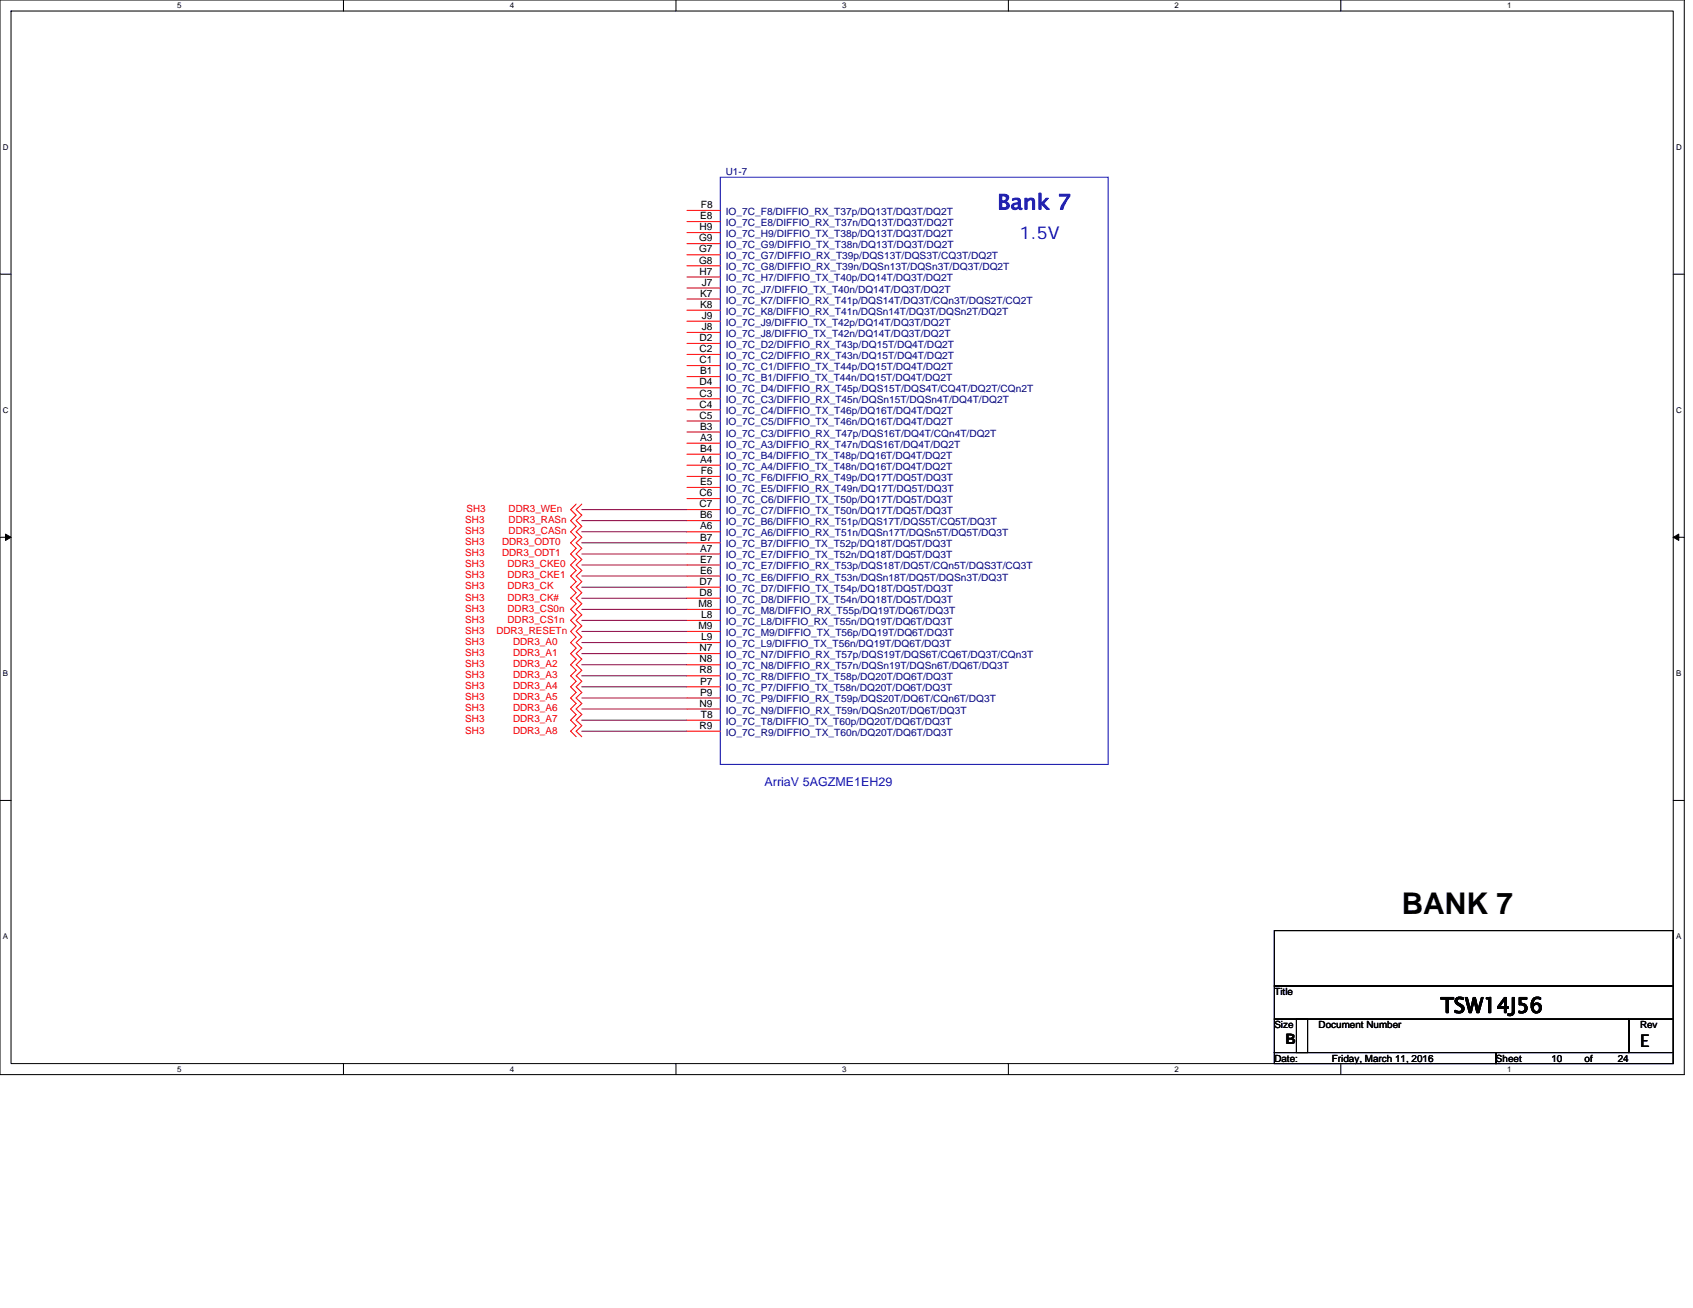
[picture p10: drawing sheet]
<svg xmlns="http://www.w3.org/2000/svg" width="279mm" height="216mm" viewBox="0 0 279 216" stroke-linecap="round" stroke-linejoin="round" font-family="sans-serif">
<defs><g id="words">
<text font-size="4.9" x="231.3" y="150.9">BANK 7</text>
<text font-size="3.5" fill="#00f" x="164.6" y="34.6">Bank 7</text>
<text font-size="3.5" x="237.7" y="167.2">TSW14J56</text>
<text font-size="2.9" fill="#00f" x="168.2" y="39.5">1.5V</text>
<text font-size="2.9" x="270.7" y="172.8">E</text>
<text font-size="2.4" x="212.1" y="172.3">B</text>
<text font-size="2" fill="#00f" x="126.2" y="129.8">ArriaV 5AGZME1EH29</text>
<g font-size="1.7">
<text x="115.7" y="34.4">F8</text>
<text x="115.4" y="41.7">G7</text>
<text x="115.4" y="39.8">G9</text>
<text x="115.5" y="38">H9</text>
<text x="115.5" y="36.2">E8</text>
<text x="115.4" y="43.5">G8</text>
<text x="115.5" y="45.3">H7</text>
<text x="115.8" y="47.2">J7</text>
<text x="115.5" y="50.8">K8</text>
<text x="115.5" y="49">K7</text>
<text x="115.8" y="52.6">J9</text>
<text x="115.5" y="58.1">C2</text>
<text x="115.5" y="56.3">D2</text>
<text x="115.5" y="60">C1</text>
<text x="115.8" y="54.5">J8</text>
<text x="115.5" y="63.6">D4</text>
<text x="115.5" y="65.4">C3</text>
<text x="115.5" y="61.8">B1</text>
<text x="115.5" y="69.1">C5</text>
<text x="115.5" y="67.3">C4</text>
<text x="115.5" y="70.9">B3</text>
<text x="115.5" y="72.8">A3</text>
<text x="115.5" y="74.6">B4</text>
<text x="115.5" y="76.4">A4</text>
<text x="115.5" y="83.7">C7</text>
<text x="115.5" y="81.9">C6</text>
<text x="115.5" y="80.1">E5</text>
<text x="115.7" y="78.3">F6</text>
<text x="115.5" y="85.6">B6</text>
<text x="115.5" y="89.2">B7</text>
<text x="115.5" y="87.4">A6</text>
<text x="115.5" y="92.9">E7</text>
<text x="115.5" y="91.1">A7</text>
<text x="115.5" y="94.7">E6</text>
<text x="115.3" y="100.2">M8</text>
<text x="115.5" y="96.5">D7</text>
<text x="115.5" y="98.4">D8</text>
<text x="115.3" y="103.8">M9</text>
<text x="115.5" y="107.5">N7</text>
<text x="115.7" y="102">L8</text>
<text x="115.7" y="105.7">L9</text>
<text x="115.5" y="111.2">R8</text>
<text x="115.5" y="109.3">N8</text>
<text x="115.5" y="113">P7</text>
<text x="115.5" y="116.6">N9</text>
<text x="115.5" y="114.8">P9</text>
<text x="115.7" y="118.5">T8</text>
<text x="115.5" y="120.3">R9</text>
</g>
<g font-size="1.7" fill="#000080">
<text x="119.8" y="35.5">IO_7C_F8/DIFFIO_RX_T37p/DQ13T/DQ3T/DQ2T</text>
<text x="119.8" y="37.3">IO_7C_E8/DIFFIO_RX_T37n/DQ13T/DQ3T/DQ2T</text>
<text x="119.8" y="39.1">IO_7C_H9/DIFFIO_TX_T38p/DQ13T/DQ3T/DQ2T</text>
<text x="119.8" y="41">IO_7C_G9/DIFFIO_TX_T38n/DQ13T/DQ3T/DQ2T</text>
<text x="119.8" y="42.8">IO_7C_G7/DIFFIO_RX_T39p/DQS13T/DQS3T/CQ3T/DQ2T</text>
<text x="119.8" y="44.6">IO_7C_G8/DIFFIO_RX_T39n/DQSn13T/DQSn3T/DQ3T/DQ2T</text>
<text x="119.8" y="46.5">IO_7C_H7/DIFFIO_TX_T40p/DQ14T/DQ3T/DQ2T</text>
<text x="119.8" y="53.8">IO_7C_J9/DIFFIO_TX_T42p/DQ14T/DQ3T/DQ2T</text>
<text x="119.8" y="48.3">IO_7C_J7/DIFFIO_TX_T40n/DQ14T/DQ3T/DQ2T</text>
<text x="119.8" y="51.9">IO_7C_K8/DIFFIO_RX_T41n/DQSn14T/DQ3T/DQSn2T/DQ2T</text>
<text x="119.8" y="50.1">IO_7C_K7/DIFFIO_RX_T41p/DQS14T/DQ3T/CQn3T/DQS2T/CQ2T</text>
<text x="119.8" y="55.6">IO_7C_J8/DIFFIO_TX_T42n/DQ14T/DQ3T/DQ2T</text>
<text x="119.8" y="59.2">IO_7C_C2/DIFFIO_RX_T43n/DQ15T/DQ4T/DQ2T</text>
<text x="119.8" y="57.4">IO_7C_D2/DIFFIO_RX_T43p/DQ15T/DQ4T/DQ2T</text>
<text x="119.8" y="61.1">IO_7C_C1/DIFFIO_TX_T44p/DQ15T/DQ4T/DQ2T</text>
<text x="119.8" y="64.7">IO_7C_D4/DIFFIO_RX_T45p/DQS15T/DQS4T/CQ4T/DQ2T/CQn2T</text>
<text x="119.8" y="62.9">IO_7C_B1/DIFFIO_TX_T44n/DQ15T/DQ4T/DQ2T</text>
<text x="119.8" y="70.2">IO_7C_C5/DIFFIO_TX_T46n/DQ16T/DQ4T/DQ2T</text>
<text x="119.8" y="68.4">IO_7C_C4/DIFFIO_TX_T46p/DQ16T/DQ4T/DQ2T</text>
<text x="119.8" y="66.6">IO_7C_C3/DIFFIO_RX_T45n/DQSn15T/DQSn4T/DQ4T/DQ2T</text>
<text x="119.8" y="73.9">IO_7C_A3/DIFFIO_RX_T47n/DQS16T/DQ4T/DQ2T</text>
<text x="119.8" y="75.7">IO_7C_B4/DIFFIO_TX_T48p/DQ16T/DQ4T/DQ2T</text>
<text x="119.8" y="77.5">IO_7C_A4/DIFFIO_TX_T48n/DQ16T/DQ4T/DQ2T</text>
<text x="119.8" y="72.1">IO_7C_C3/DIFFIO_RX_T47p/DQS16T/DQ4T/CQn4T/DQ2T</text>
<text x="119.8" y="81.2">IO_7C_E5/DIFFIO_RX_T49n/DQ17T/DQ5T/DQ3T</text>
<text x="119.8" y="83">IO_7C_C6/DIFFIO_TX_T50p/DQ17T/DQ5T/DQ3T</text>
<text x="119.8" y="79.4">IO_7C_F6/DIFFIO_RX_T49p/DQ17T/DQ5T/DQ3T</text>
<text x="119.8" y="86.7">IO_7C_B6/DIFFIO_RX_T51p/DQS17T/DQS5T/CQ5T/DQ3T</text>
<text x="119.8" y="84.9">IO_7C_C7/DIFFIO_TX_T50n/DQ17T/DQ5T/DQ3T</text>
<text x="119.8" y="88.5">IO_7C_A6/DIFFIO_RX_T51n/DQSn17T/DQSn5T/DQ5T/DQ3T</text>
<text x="119.8" y="94">IO_7C_E7/DIFFIO_RX_T53p/DQS18T/DQ5T/CQn5T/DQS3T/CQ3T</text>
<text x="119.8" y="92.2">IO_7C_E7/DIFFIO_TX_T52n/DQ18T/DQ5T/DQ3T</text>
<text x="119.8" y="90.3">IO_7C_B7/DIFFIO_TX_T52p/DQ18T/DQ5T/DQ3T</text>
<text x="119.8" y="95.8">IO_7C_E6/DIFFIO_RX_T53n/DQSn18T/DQ5T/DQSn3T/DQ3T</text>
<text x="119.8" y="97.7">IO_7C_D7/DIFFIO_TX_T54p/DQ18T/DQ5T/DQ3T</text>
<text x="119.8" y="101.3">IO_7C_M8/DIFFIO_RX_T55p/DQ19T/DQ6T/DQ3T</text>
<text x="119.8" y="99.5">IO_7C_D8/DIFFIO_TX_T54n/DQ18T/DQ5T/DQ3T</text>
<text x="119.8" y="105">IO_7C_M9/DIFFIO_TX_T56p/DQ19T/DQ6T/DQ3T</text>
<text x="119.8" y="103.1">IO_7C_L8/DIFFIO_RX_T55n/DQ19T/DQ6T/DQ3T</text>
<text x="119.8" y="106.8">IO_7C_L9/DIFFIO_TX_T56n/DQ19T/DQ6T/DQ3T</text>
<text x="119.8" y="112.3">IO_7C_R8/DIFFIO_TX_T58p/DQ20T/DQ6T/DQ3T</text>
<text x="119.8" y="110.5">IO_7C_N8/DIFFIO_RX_T57n/DQSn19T/DQSn6T/DQ6T/DQ3T</text>
<text x="119.8" y="108.6">IO_7C_N7/DIFFIO_RX_T57p/DQS19T/DQS6T/CQ6T/DQ3T/CQn3T</text>
<text x="119.8" y="114.1">IO_7C_P7/DIFFIO_TX_T58n/DQ20T/DQ6T/DQ3T</text>
<text x="119.8" y="117.8">IO_7C_N9/DIFFIO_RX_T59n/DQSn20T/DQ6T/DQ3T</text>
<text x="119.8" y="116">IO_7C_P9/DIFFIO_RX_T59p/DQS20T/DQ6T/CQn6T/DQ3T</text>
<text x="119.8" y="119.6">IO_7C_T8/DIFFIO_TX_T60p/DQ20T/DQ6T/DQ3T</text>
<text x="119.8" y="121.4">IO_7C_R9/DIFFIO_TX_T60n/DQ20T/DQ6T/DQ3T</text>
</g>
<text font-size="1.6" fill="#000080" x="119.8" y="28.9">U1-7</text>
<g font-size="1.6" fill="#f00">
<text x="76.8" y="90">SH3</text>
<text x="76.8" y="86.3">SH3</text>
<text x="76.8" y="88.2">SH3</text>
<text x="77" y="84.5">SH3</text>
<text x="82.8" y="90">DDR3_ODT0</text>
<text x="83.9" y="84.5">DDR3_WEn</text>
<text x="83.9" y="86.3">DDR3_RASn</text>
<text x="83.9" y="88.2">DDR3_CASn</text>
<text x="76.8" y="93.6">SH3</text>
<text x="76.8" y="95.5">SH3</text>
<text x="76.8" y="91.8">SH3</text>
<text x="82.8" y="91.8">DDR3_ODT1</text>
<text x="83.8" y="93.6">DDR3_CKE0</text>
<text x="83.8" y="95.5">DDR3_CKE1</text>
<text x="76.8" y="97.3">SH3</text>
<text x="76.8" y="99.1">SH3</text>
<text x="76.8" y="101">SH3</text>
<text x="83.8" y="97.3">DDR3_CK</text>
<text x="83.8" y="99.1">DDR3_CK#</text>
<text x="83.8" y="101">DDR3_CS0n</text>
<text x="76.8" y="102.8">SH3</text>
<text x="76.8" y="106.4">SH3</text>
<text x="76.8" y="104.6">SH3</text>
<text x="81.9" y="104.6">DDR3_RESETn</text>
<text x="83.8" y="102.8">DDR3_CS1n</text>
<text x="84.7" y="106.4">DDR3_A0</text>
<text x="76.8" y="108.3">SH3</text>
<text x="76.8" y="110.1">SH3</text>
<text x="76.8" y="111.9">SH3</text>
<text x="76.8" y="113.8">SH3</text>
<text x="84.7" y="108.3">DDR3_A1</text>
<text x="84.7" y="110.1">DDR3_A2</text>
<text x="84.7" y="111.9">DDR3_A3</text>
<text x="84.7" y="113.8">DDR3_A4</text>
<text x="76.8" y="115.6">SH3</text>
<text x="76.8" y="117.4">SH3</text>
<text x="76.8" y="119.3">SH3</text>
<text x="84.7" y="115.6">DDR3_A5</text>
<text x="84.7" y="117.4">DDR3_A6</text>
<text x="84.7" y="119.3">DDR3_A7</text>
<text x="76.8" y="121.1">SH3</text>
<text x="84.7" y="121.1">DDR3_A8</text>
</g>
<g font-size="1.6">
<text x="210.3" y="164.2">Title</text>
<text x="210.3" y="169.7">Size</text>
<text x="217.6" y="169.7">Document Number</text>
<text x="270.7" y="169.7">Rev</text>
<text x="210.3" y="175.2">Date:</text>
<text x="219.8" y="175.2">Friday, March 11, 2016</text>
<text x="246.9" y="175.2">Sheet</text>
<text x="256" y="175.2">10</text>
<text x="261.5" y="175.2">of</text>
<text x="267" y="175.2">24</text>
</g>
<g font-size="1.3">
<text x="29.3" y="1.4">5</text>
<text x="84.1" y="1.4">4</text>
<text x="139" y="1.4">3</text>
<text x="193.8" y="1.4">2</text>
<text x="248.7" y="1.4">1</text>
<text x=".5" y="24.7">D</text>
<text x="276.6" y="24.7">D</text>
<text x=".5" y="68.2">C</text>
<text x="276.6" y="68.2">C</text>
<text x=".5" y="111.6">B</text>
<text x="276.6" y="111.6">B</text>
<text x=".5" y="155">A</text>
<text x="276.6" y="155">A</text>
<text x="29.3" y="176.9">5</text>
<text x="84.1" y="176.9">4</text>
<text x="139" y="176.9">3</text>
<text x="193.8" y="176.9">2</text>
<text x="248.7" y="176.9">1</text>
</g>
</g></defs>
<path d="M0 0h278v177.4h-278zM1.8 1.8h274.3v173.8h-274.3z" fill="none" stroke="#000" stroke-width=".17"/>
<g fill="#fff">
<path d="M29.3 .2h.7v1.5h-.7z"/>
<path d="M29.3 175.7h.7v1.5h-.7z"/>
</g>
<path d="M56.7 0v1.8M56.7 175.6v1.8" fill="none" stroke="#000" stroke-width=".17"/>
<g fill="#fff">
<path d="M84.1 .2h.7v1.5h-.7z"/>
<path d="M84.1 175.7h.7v1.5h-.7z"/>
</g>
<path d="M111.5 0v1.8M111.5 175.6v1.8" fill="none" stroke="#000" stroke-width=".17"/>
<g fill="#fff">
<path d="M139 .2h.7v1.5h-.7z"/>
<path d="M139 175.7h.7v1.5h-.7z"/>
</g>
<path d="M166.4 0v1.8M166.4 175.6v1.8" fill="none" stroke="#000" stroke-width=".17"/>
<g fill="#fff">
<path d="M193.8 .2h.8v1.5h-.8z"/>
<path d="M193.8 175.7h.8v1.5h-.8z"/>
</g>
<path d="M221.3 0v1.8M221.3 175.6v1.8" fill="none" stroke="#000" stroke-width=".17"/>
<g fill="#fff">
<path d="M248.7 .2h.7v1.5h-.7z"/>
<path d="M248.7 175.7h.7v1.5h-.7z"/>
<path d="M.5 23.5h.9v1.5h-.9z"/>
<path d="M276.6 23.5h1v1.5h-1z"/>
<path d="M.5 67h.9v1.4h-.9z"/>
<path d="M276.6 67h1v1.4h-1z"/>
</g>
<path d="M0 45.3h1.8M276.1 45.3h1.9" fill="none" stroke="#000" stroke-width=".17"/>
<g fill="#fff">
<path d="M.5 110.4h.8v1.5h-.8z"/>
<path d="M276.6 110.4h.9v1.5h-.9z"/>
</g>
<path d="M0 88.7h1.8M276.1 88.7h1.9" fill="none" stroke="#000" stroke-width=".17"/>
<path d="M.9 88.2l.9 .5-.9 .5zM276.1 88.7l1-.5v1z" fill="#000" stroke="#000" stroke-width=".17"/>
<g fill="#fff">
<path d="M.5 153.8h.8v1.5h-.8z"/>
<path d="M276.6 153.8h.9v1.5h-.9z"/>
</g>
<path d="M0 132.1h1.8M276.1 132.1h1.9M210.3 153.6h65.8v9.2h-65.8zM210.3 162.8h65.8v5.4h-65.8zM210.3 168.2h5.5v5.5h-5.5zM210.3 173.7h36.6v1.9h-36.6zM214 168.2h54.8v5.5h-54.8zM246.9 173.7h29.2v1.9h-29.2zM268.8 168.2h7.3v5.5h-7.3z" fill="none" stroke="#000" stroke-width=".17"/>
<g fill="none" stroke="#800040" stroke-width=".17">
<path d="M96 93.3h17.4M96 95.1h17.4M96 96.9h17.4M96 98.7h17.4M96 91.4h17.4M96 89.6h17.4M96 84.1h17.4M96 85.9h17.4M96 87.8h17.4M96 106.1h17.4M96 107.9h17.4M96 109.7h17.4"/>
<path d="M96 111.5h17.4M96 113.4h17.4M96 115.2h17.4M96 117h17.4M96 118.9h17.4M96 100.6h17.4M96 102.4h17.4M96 104.2h17.4M96 120.7h17.4"/>
</g>
<g fill="none" stroke="#f00" stroke-width=".17">
<path d="M113.4 36.6h5.5M113.4 34.7h5.5M113.4 38.4h5.5M113.4 53h5.5M113.4 47.5h5.5M113.4 54.9h5.5M113.4 58.5h5.5M113.4 56.7h5.5M113.4 42.1h5.5M113.4 51.2h5.5M113.4 43.9h5.5M113.4 49.4h5.5"/>
<path d="M113.4 40.2h5.5M113.4 45.7h5.5M113.4 60.3h5.5M113.4 78.6h5.5M113.4 64h5.5M113.4 69.5h5.5M113.4 62.2h5.5M113.4 73.2h5.5M113.4 67.6h5.5M113.4 75h5.5M113.4 65.8h5.5M113.4 76.8h5.5"/>
<path d="M113.4 71.3h5.5M95.1 83.2l-.9 .9 .9 .9-.9 .9 .9 1-.9 .9 .9 .9-.9 .9 .9 .9-.9 .9 .9 1-.9 .9 .9 .9-.9 .9 .9 .9-.9 .9 .9 .9-.9 .9 .9 1-.9 .9 .9 .9-.9 .9 .9 .9-.9 .9 .9 1-.9 .9 .9 .9-.9 .9 .9 .9-.9 .9 .9 .9-.9 .9 .9 1-.9 .9 .9 .9-.9 .9 .9 .9-.9 .9 .9 .9-.9 1 .9 .9-.9 .9 .9 .9M96 83.2l-.9 .9 .9 .9-.9 .9 .9 1-.9 .9 .9 .9-.9 .9 .9 .9-.9 .9 .9 1-.9 .9 .9 .9-.9 .9 .9 .9-.9 .9 .9 .9-.9 .9 .9 1-.9 .9 .9 .9-.9 .9 .9 .9-.9 .9 .9 1-.9 .9 .9 .9-.9 .9 .9 .9-.9 .9 .9 .9-.9 .9 .9 1-.9 .9 .9 .9-.9 .9 .9 .9-.9 .9 .9 .9-.9 1 .9 .9-.9 .9 .9 .9M113.4 80.5h5.5M113.4 85.9h5.5M113.4 93.3h5.5M113.4 84.1h5.5M113.4 91.4h5.5M113.4 82.3h5.5M113.4 96.9h5.5M113.4 89.6h5.5M113.4 98.7h5.5"/>
<path d="M113.4 95.1h5.5M113.4 87.8h5.5M113.4 104.2h5.5M113.4 113.4h5.5M113.4 117h5.5M113.4 111.5h5.5M113.4 102.4h5.5M113.4 115.2h5.5M113.4 100.6h5.5M113.4 109.7h5.5M113.4 106.1h5.5M113.4 118.9h5.5"/>
<path d="M113.4 107.9h5.5M113.4 120.7h5.5"/>
</g>
<path d="M118.9 29.3h64v96.9h-64z" fill="none" stroke="#00f" stroke-width=".17"/>
<use href="#words"/>
</svg>
